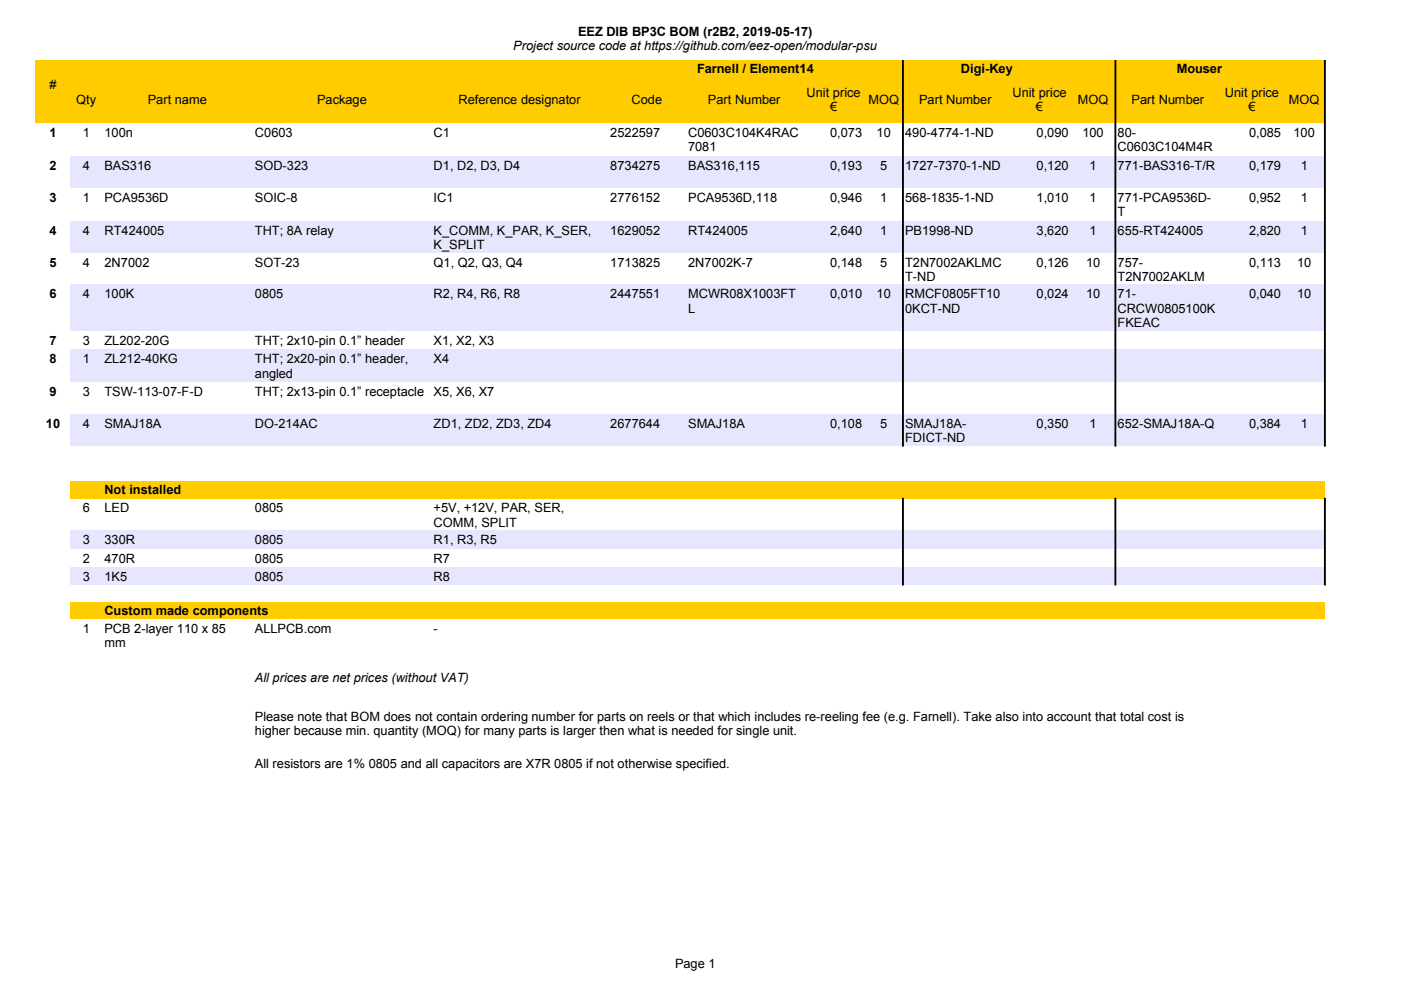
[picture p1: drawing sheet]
<svg xmlns="http://www.w3.org/2000/svg" width="297mm" height="210mm" viewBox="0 0 297 210" stroke-linecap="round" stroke-linejoin="round" font-family="sans-serif">
<defs><g id="words">
<g font-size="2.7">
<text x="108.8" y="10.6">Project source code at https://github.com/eez-open/modular-psu</text>
<text x="122.6" y="7.5">EEZ DIB BP3C BOM (r2B2, 2019-05-17)</text>
<text x="147.8" y="15.4">Farnell / Element14</text>
<text x="203.7" y="15.4">Digi-Key</text>
<text x="249.5" y="15.4">Mouser</text>
<text x="10.5" y="18.9">#</text>
<text x="16.2" y="22">Qty</text>
<text x="31.3" y="22">Part name</text>
<text x="67.2" y="22">Package</text>
<text x="97.2" y="22">Reference designator</text>
<text x="133.9" y="22">Code</text>
<text x="150.1" y="22">Part Number</text>
<text x="171" y="20.5">Unit price</text>
<text x="176" y="23.5">€</text>
<text x="184.1" y="22">MOQ</text>
<text x="194.9" y="22">Part Number</text>
<text x="214.7" y="20.5">Unit price</text>
<text x="219.6" y="23.5">€</text>
<text x="228.5" y="22">MOQ</text>
<text x="239.9" y="22">Part Number</text>
<text x="259.7" y="20.5">Unit price</text>
<text x="264.7" y="23.5">€</text>
<text x="273.3" y="22">MOQ</text>
<text x="10.5" y="29">1</text>
<text x="17.5" y="29">1</text>
<text x="22.2" y="29">100n</text>
<text x="54" y="29">C0603</text>
<text x="91.9" y="29">C1</text>
<text x="129.4" y="29">2522597</text>
<text x="145.9" y="29">C0603C104K4RAC</text>
<text x="176" y="29">0,073</text>
<text x="185.8" y="29">10</text>
<text x="191.9" y="29">490-4774-1-ND</text>
<text x="219.8" y="29">0,090</text>
<text x="229.5" y="29">100</text>
<text x="237" y="29">80-</text>
<text x="264.8" y="29">0,085</text>
<text x="274.2" y="29">100</text>
<text x="145.9" y="32.1">7081</text>
<text x="237" y="32.1">C0603C104M4R</text>
<text x="10.5" y="36">2</text>
<text x="17.5" y="36">4</text>
<text x="22.2" y="36">BAS316</text>
<text x="54" y="36">SOD-323</text>
<text x="91.9" y="36">D1, D2, D3, D4</text>
<text x="129.4" y="36">8734275</text>
<text x="145.9" y="36">BAS316,115</text>
<text x="176" y="36">0,193</text>
<text x="186.6" y="36">5</text>
<text x="191.9" y="36">1727-7370-1-ND</text>
<text x="219.8" y="36">0,120</text>
<text x="231" y="36">1</text>
<text x="237" y="36">771-BAS316-T/R</text>
<text x="264.8" y="36">0,179</text>
<text x="275.8" y="36">1</text>
<text x="10.5" y="42.8">3</text>
<text x="17.5" y="42.8">1</text>
<text x="22.2" y="42.8">PCA9536D</text>
<text x="54" y="42.8">SOIC-8</text>
<text x="91.9" y="42.8">IC1</text>
<text x="129.4" y="42.8">2776152</text>
<text x="145.9" y="42.8">PCA9536D,118</text>
<text x="176" y="42.8">0,946</text>
<text x="186.6" y="42.8">1</text>
<text x="191.9" y="42.8">568-1835-1-ND</text>
<text x="219.8" y="42.8">1,010</text>
<text x="231" y="42.8">1</text>
<text x="237" y="42.8">771-PCA9536D-</text>
<text x="237" y="45.8">T</text>
<text x="264.8" y="42.8">0,952</text>
<text x="275.8" y="42.8">1</text>
<text x="10.5" y="49.7">4</text>
<text x="17.5" y="49.7">4</text>
<text x="22.2" y="49.7">RT424005</text>
<text x="54" y="49.7">THT; 8A relay</text>
<text x="91.9" y="49.7">K_COMM, K_PAR, K_SER,</text>
<text x="91.9" y="52.8">K_SPLIT</text>
<text x="129.4" y="49.7">1629052</text>
<text x="145.9" y="49.7">RT424005</text>
<text x="176" y="49.7">2,640</text>
<text x="186.6" y="49.7">1</text>
<text x="191.9" y="49.7">PB1998-ND</text>
<text x="219.8" y="49.7">3,620</text>
<text x="231" y="49.7">1</text>
<text x="237" y="49.7">655-RT424005</text>
<text x="264.8" y="49.7">2,820</text>
<text x="275.8" y="49.7">1</text>
<text x="10.5" y="56.5">5</text>
<text x="17.5" y="56.5">4</text>
<text x="22.2" y="56.5">2N7002</text>
<text x="54" y="56.5">SOT-23</text>
<text x="91.9" y="56.5">Q1, Q2, Q3, Q4</text>
<text x="129.4" y="56.5">1713825</text>
<text x="145.9" y="56.5">2N7002K-7</text>
<text x="176" y="56.5">0,148</text>
<text x="186.6" y="56.5">5</text>
<text x="191.9" y="56.5">T2N7002AKLMC</text>
<text x="191.9" y="59.5">T-ND</text>
<text x="219.8" y="56.5">0,126</text>
<text x="230.3" y="56.5">10</text>
<text x="237" y="56.5">757-</text>
<text x="237" y="59.5">T2N7002AKLM</text>
<text x="264.8" y="56.5">0,113</text>
<text x="275" y="56.5">10</text>
<text x="10.5" y="63.3">6</text>
<text x="17.5" y="63.3">4</text>
<text x="22.2" y="63.3">100K</text>
<text x="54" y="63.3">0805</text>
<text x="91.9" y="63.3">R2, R4, R6, R8</text>
<text x="129.4" y="63.3">2447551</text>
<text x="145.9" y="63.3">MCWR08X1003FT</text>
<text x="176" y="63.3">0,010</text>
<text x="185.8" y="63.3">10</text>
<text x="191.9" y="63.3">RMCF0805FT10</text>
<text x="219.8" y="63.3">0,024</text>
<text x="230.3" y="63.3">10</text>
<text x="237" y="63.3">71-</text>
<text x="264.8" y="63.3">0,040</text>
<text x="275" y="63.3">10</text>
<text x="145.9" y="66.3">L</text>
<text x="191.9" y="66.3">0KCT-ND</text>
<text x="237" y="66.3">CRCW0805100K</text>
<text x="237" y="69.4">FKEAC</text>
<text x="10.5" y="73.2">7</text>
<text x="10.5" y="77">8</text>
<text x="17.5" y="73.2">3</text>
<text x="17.5" y="77">1</text>
<text x="22.2" y="73.2">ZL202-20G</text>
<text x="22.2" y="77">ZL212-40KG</text>
<text x="54" y="73.2">THT; 2x10-pin 0.1” header</text>
<text x="54" y="77">THT; 2x20-pin 0.1” header,</text>
<text x="91.9" y="73.2">X1, X2, X3</text>
<text x="91.9" y="77">X4</text>
<text x="10.5" y="84">9</text>
<text x="17.5" y="84">3</text>
<text x="22.2" y="84">TSW-113-07-F-D</text>
<text x="54" y="80.1">angled</text>
<text x="54" y="84">THT; 2x13-pin 0.1” receptacle</text>
<text x="91.9" y="84">X5, X6, X7</text>
<text x="9.7" y="90.8">10</text>
<text x="17.5" y="90.8">4</text>
<text x="22.2" y="90.8">SMAJ18A</text>
<text x="54" y="90.8">DO-214AC</text>
<text x="91.9" y="90.8">ZD1, ZD2, ZD3, ZD4</text>
<text x="129.4" y="90.8">2677644</text>
<text x="145.9" y="90.8">SMAJ18A</text>
<text x="176" y="90.8">0,108</text>
<text x="186.6" y="90.8">5</text>
<text x="191.9" y="90.8">SMAJ18A-</text>
<text x="191.9" y="93.8">FDICT-ND</text>
<text x="219.8" y="90.8">0,350</text>
<text x="231" y="90.8">1</text>
<text x="237" y="90.8">652-SMAJ18A-Q</text>
<text x="264.8" y="90.8">0,384</text>
<text x="275.8" y="90.8">1</text>
<text x="22.2" y="104.8">Not installed</text>
<text x="17.5" y="108.6">6</text>
<text x="22.2" y="108.6">LED</text>
<text x="54" y="108.6">0805</text>
<text x="91.9" y="108.6">+5V, +12V, PAR, SER,</text>
<text x="91.9" y="111.7">COMM, SPLIT</text>
<text x="17.5" y="115.4">3</text>
<text x="17.5" y="119.3">2</text>
<text x="22.2" y="115.4">330R</text>
<text x="22.2" y="119.3">470R</text>
<text x="54" y="115.4">0805</text>
<text x="54" y="119.3">0805</text>
<text x="91.9" y="115.4">R1, R3, R5</text>
<text x="91.9" y="119.3">R7</text>
<text x="17.5" y="123.2">3</text>
<text x="22.2" y="123.2">1K5</text>
<text x="54" y="123.2">0805</text>
<text x="91.9" y="123.2">R8</text>
<text x="22.2" y="130.5">Custom made components</text>
<text x="17.5" y="134.2">1</text>
<text x="22.2" y="134.2">PCB 2-layer 110 x 85</text>
<text x="22.2" y="137.2">mm</text>
<text x="54" y="134.2">ALLPCB.com</text>
<text x="91.9" y="134.2">-</text>
<text x="54" y="144.6">All prices are net prices (without VAT)</text>
<text x="54" y="152.8">Please note that BOM does not contain ordering number for parts on reels or that which includes re-reeling fee (e.g. Farnell). Take also into account that total cost is</text>
<text x="54" y="155.8">higher because min. quantity (MOQ) for many parts is larger then what is needed for single unit.</text>
<text x="54" y="162.9">All resistors are 1% 0805 and all capacitors are X7R 0805 if not otherwise specified.</text>
<text x="143.1" y="205.3">Page 1</text>
</g>
</g></defs>
<path d="M7.6 12.8h273.3v13.2h-273.3z" fill-rule="evenodd" fill="#fc0"/>
<g fill="#e6e6ff">
<path d="M14.9 33.1h266v6.7h-266z" fill-rule="evenodd"/>
<path d="M14.9 46.8h266v6.8h-266z" fill-rule="evenodd"/>
<path d="M14.9 60.4h266v9.8h-266z" fill-rule="evenodd"/>
<path d="M14.9 74h266v7h-266z" fill-rule="evenodd"/>
<path d="M14.9 87.8h266v6.8h-266z" fill-rule="evenodd"/>
</g>
<path d="M14.9 102h266v3.6h-266z" fill-rule="evenodd" fill="#fc0"/>
<g fill="#e6e6ff">
<path d="M14.9 112.4h266v3.9h-266z" fill-rule="evenodd"/>
<path d="M14.9 120.2h266v3.8h-266z" fill-rule="evenodd"/>
</g>
<path d="M14.9 127.7h266v3.5h-266z" fill-rule="evenodd" fill="#fc0"/>
<g fill="#000" stroke="#000" stroke-width=".21">
<path d="M191.3 12.8h.2v81.8h-.2z" fill-rule="evenodd"/>
<path d="M236.4 12.8h.2v81.8h-.2z" fill-rule="evenodd"/>
<path d="M280.8 12.8h.2v81.8h-.2z" fill-rule="evenodd"/>
<path d="M191.3 105.7h.2v18.3h-.2z" fill-rule="evenodd"/>
<path d="M236.4 105.7h.2v18.3h-.2z" fill-rule="evenodd"/>
<path d="M280.8 105.7h.2v18.3h-.2z" fill-rule="evenodd"/>
</g>
<use href="#words"/>
</svg>
